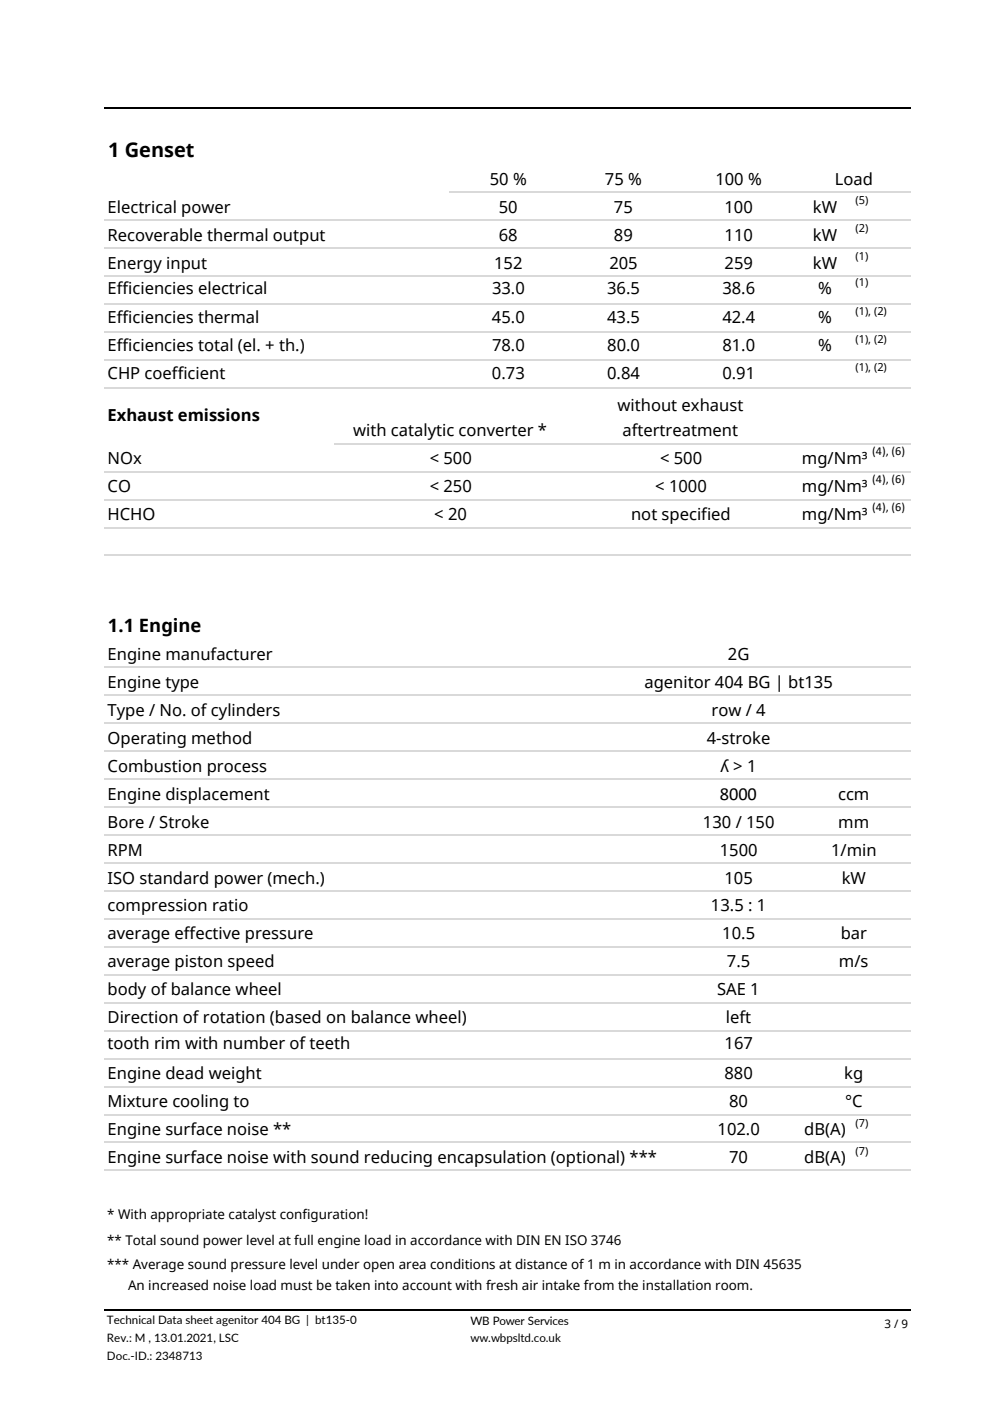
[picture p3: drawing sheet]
<svg xmlns="http://www.w3.org/2000/svg" width="210mm" height="297mm" viewBox="0 0 210 297" stroke-linecap="round" stroke-linejoin="round" font-family="sans-serif">
<defs><g id="words">
<text font-size="4.2" x="22.9" y="33.3">1 Genset</text>
<g font-size="3.9">
<text x="22.9" y="133.9">1.1 Engine</text>
<text x="152.7" y="169.5">8000</text>
</g>
<g font-size="3.5">
<text x="103.9" y="39.2">50 %</text>
<text x="128.3" y="39.2">75 %</text>
<text x="151.7" y="39.2">100 %</text>
<text x="177" y="39.2">Load</text>
<text x="22.8" y="45.1">Electrical power</text>
<text x="105.8" y="45.1">50</text>
<text x="130.2" y="45.1">75</text>
<text x="153.7" y="45.1">100</text>
<text x="172.4" y="45.1">kW</text>
<text x="22.8" y="51">Recoverable thermal output</text>
<text x="105.8" y="51">68</text>
<text x="130.2" y="51">89</text>
<text x="153.7" y="51">110</text>
<text x="172.4" y="51">kW</text>
<text x="22.8" y="56.9">Energy input</text>
<text x="104.8" y="56.9">152</text>
<text x="129.2" y="56.9">205</text>
<text x="153.7" y="56.9">259</text>
<text x="172.4" y="56.9">kW</text>
<text x="22.8" y="62.3">Efficiencies electrical</text>
<text x="104.4" y="62.3">33.0</text>
<text x="128.8" y="62.3">36.5</text>
<text x="153.2" y="62.3">38.6</text>
<text x="173.5" y="62.3">%</text>
<text x="22.8" y="68.5">Efficiencies thermal</text>
<text x="104.4" y="68.5">45.0</text>
<text x="128.8" y="68.5">43.5</text>
<text x="153.2" y="68.5">42.4</text>
<text x="173.5" y="68.5">%</text>
<text x="22.8" y="74.4">Efficiencies total (el. + th.)</text>
<text x="104.4" y="74.4">78.0</text>
<text x="128.8" y="74.4">80.0</text>
<text x="153.2" y="74.4">81.0</text>
<text x="173.5" y="74.4">%</text>
<text x="22.8" y="80.3">CHP coefficient</text>
<text x="104.4" y="80.3">0.73</text>
<text x="128.8" y="80.3">0.84</text>
<text x="153.2" y="80.3">0.91</text>
<text x="22.8" y="89.2">Exhaust emissions</text>
<text x="131" y="87.1">without exhaust</text>
<text x="74.9" y="92.5">with catalytic converter *</text>
<text x="132" y="92.5">aftertreatment</text>
<text x="22.8" y="98.4">NOx</text>
<text x="91.1" y="98.4">&lt; 500</text>
<text x="140" y="98.4">&lt; 500</text>
<text x="170.1" y="98.4">mg/Nm³</text>
<text x="22.8" y="104.4">CO</text>
<text x="91.1" y="104.4">&lt; 250</text>
<text x="139" y="104.4">&lt; 1000</text>
<text x="170.1" y="104.4">mg/Nm³</text>
<text x="22.8" y="110.3">HCHO</text>
<text x="92.1" y="110.3">&lt; 20</text>
<text x="133.9" y="110.3">not specified</text>
<text x="170.1" y="110.3">mg/Nm³</text>
<text x="22.8" y="139.9">Engine manufacturer</text>
<text x="154.4" y="139.9">2G</text>
<text x="22.8" y="145.8">Engine type</text>
<text x="136.7" y="145.8">agenitor 404 BG | bt135</text>
<text x="22.8" y="151.8">Type / No. of cylinders</text>
<text x="150.9" y="151.8">row / 4</text>
<text x="22.8" y="157.7">Operating method</text>
<text x="149.9" y="157.7">4-stroke</text>
<text x="22.8" y="163.6">Combustion process</text>
<text x="152.8" y="163.6">ʎ &gt; 1</text>
<text x="22.8" y="169.5">Engine displacement</text>
<text x="177.8" y="169.5">ccm</text>
<text x="22.8" y="175.5">Bore / Stroke</text>
<text x="149.1" y="175.5">130 / 150</text>
<text x="177.8" y="175.5">mm</text>
<text x="22.8" y="181.4">RPM</text>
<text x="152.7" y="181.4">1500</text>
<text x="176.3" y="181.4">1/min</text>
<text x="22.8" y="187.3">ISO standard power (mech.)</text>
<text x="153.7" y="187.3">105</text>
<text x="178.5" y="187.3">kW</text>
<text x="22.8" y="193.3">compression ratio</text>
<text x="150.8" y="193.3">13.5 : 1</text>
<text x="22.8" y="199.2">average effective pressure</text>
<text x="153.2" y="199.2">10.5</text>
<text x="178.3" y="199.2">bar</text>
<text x="22.8" y="205.1">average piston speed</text>
<text x="154.2" y="205.1">7.5</text>
<text x="177.9" y="205.1">m/s</text>
<text x="22.8" y="211">body of balance wheel</text>
<text x="152.1" y="211">SAE 1</text>
<text x="22.8" y="217">Direction of rotation (based on balance wheel)</text>
<text x="154" y="217">left</text>
<text x="22.8" y="222.3">tooth rim with number of teeth</text>
<text x="153.7" y="222.3">167</text>
<text x="22.8" y="228.8">Engine dead weight</text>
<text x="153.7" y="228.8">880</text>
<text x="179.1" y="228.8">kg</text>
<text x="22.8" y="234.7">Mixture cooling to</text>
<text x="154.6" y="234.7">80</text>
<text x="179.2" y="234.7">°C</text>
<text x="22.8" y="240.7">Engine surface noise **</text>
<text x="152.2" y="240.7">102.0</text>
<text x="170.6" y="240.7">dB(A)</text>
<text x="22.8" y="246.6">Engine surface noise with sound reducing encapsulation (optional) ***</text>
<text x="154.6" y="246.6">70</text>
<text x="170.6" y="246.6">dB(A)</text>
</g>
<g font-size="2.8">
<text x="22.7" y="258.4">* With appropriate catalyst configuration!</text>
<text x="22.7" y="263.9">** Total sound power level at full engine load in accordance with DIN EN ISO 3746</text>
<text x="22.7" y="269.2">*** Average sound pressure level under open area conditions at distance of 1 m in accordance with DIN 45635</text>
<text x="27.2" y="273.6">An increased noise load must be taken into account with fresh air intake from the installation room.</text>
</g>
<g font-size="2.6">
<text x="185" y="96.5">(4), (6)</text>
<text x="185" y="102.4">(4), (6)</text>
<text x="185" y="108.3">(4), (6)</text>
</g>
<g font-size="2.5">
<text x="22.7" y="280.6">Technical Data sheet agenitor 404 BG | bt135-0</text>
<text x="99.8" y="280.8">WB Power Services</text>
<text x="187.6" y="281.6">3 / 9</text>
<text x="22.7" y="284.5">Rev.: M , 13.01.2021, LSC</text>
<text x="99.8" y="284.5">ww.wbpsltd.co.uk</text>
<text x="22.7" y="288.3">Doc.-ID.: 2348713</text>
</g>
<g font-size="2.3">
<text x="181.4" y="43.3">(5)</text>
<text x="181.4" y="49.3">(2)</text>
<text x="181.4" y="55.2">(1)</text>
<text x="181.4" y="60.6">(1)</text>
<text x="181.4" y="66.8">(1), (2)</text>
<text x="181.4" y="72.7">(1), (2)</text>
<text x="181.4" y="78.6">(1), (2)</text>
<text x="181.4" y="238.9">(7)</text>
<text x="181.4" y="244.9">(7)</text>
</g>
</g></defs>
<g fill="none" stroke="#d9d9d9" stroke-width=".34">
<path d="M22.1 52.6h171.1M22.1 46.7h171.1M22.1 58.5h171.1M95.4 40.7h97.8M22.1 64.4h171.1M22.1 70.4h171.1M22.1 76.3h171.1M22.1 82.2h171.1M22.1 100h171.1M71 94.1h122.2M22.1 105.9h171.1M22.1 111.8h171.1"/>
<path d="M22.1 117.8h171.1M22.1 141.5h171.1M22.1 147.4h171.1M22.1 153.3h171.1M22.1 159.3h171.1M22.1 165.2h171.1M22.1 171.1h171.1M22.1 177h171.1M22.1 183h171.1M22.1 188.9h171.1M22.1 194.8h171.1M22.1 200.7h171.1"/>
<path d="M22.1 206.7h171.1M22.1 212.6h171.1M22.1 218.5h171.1M22.1 224.5h171.1M22.1 230.4h171.1M22.1 236.3h171.1M22.1 248.2h171.1M22.1 242.2h171.1"/>
</g>
<path d="M22.1 22.9h171.1M22.1 277.8h171.1" fill="none" stroke="#000" stroke-width=".34"/>
<use href="#words"/>
</svg>
